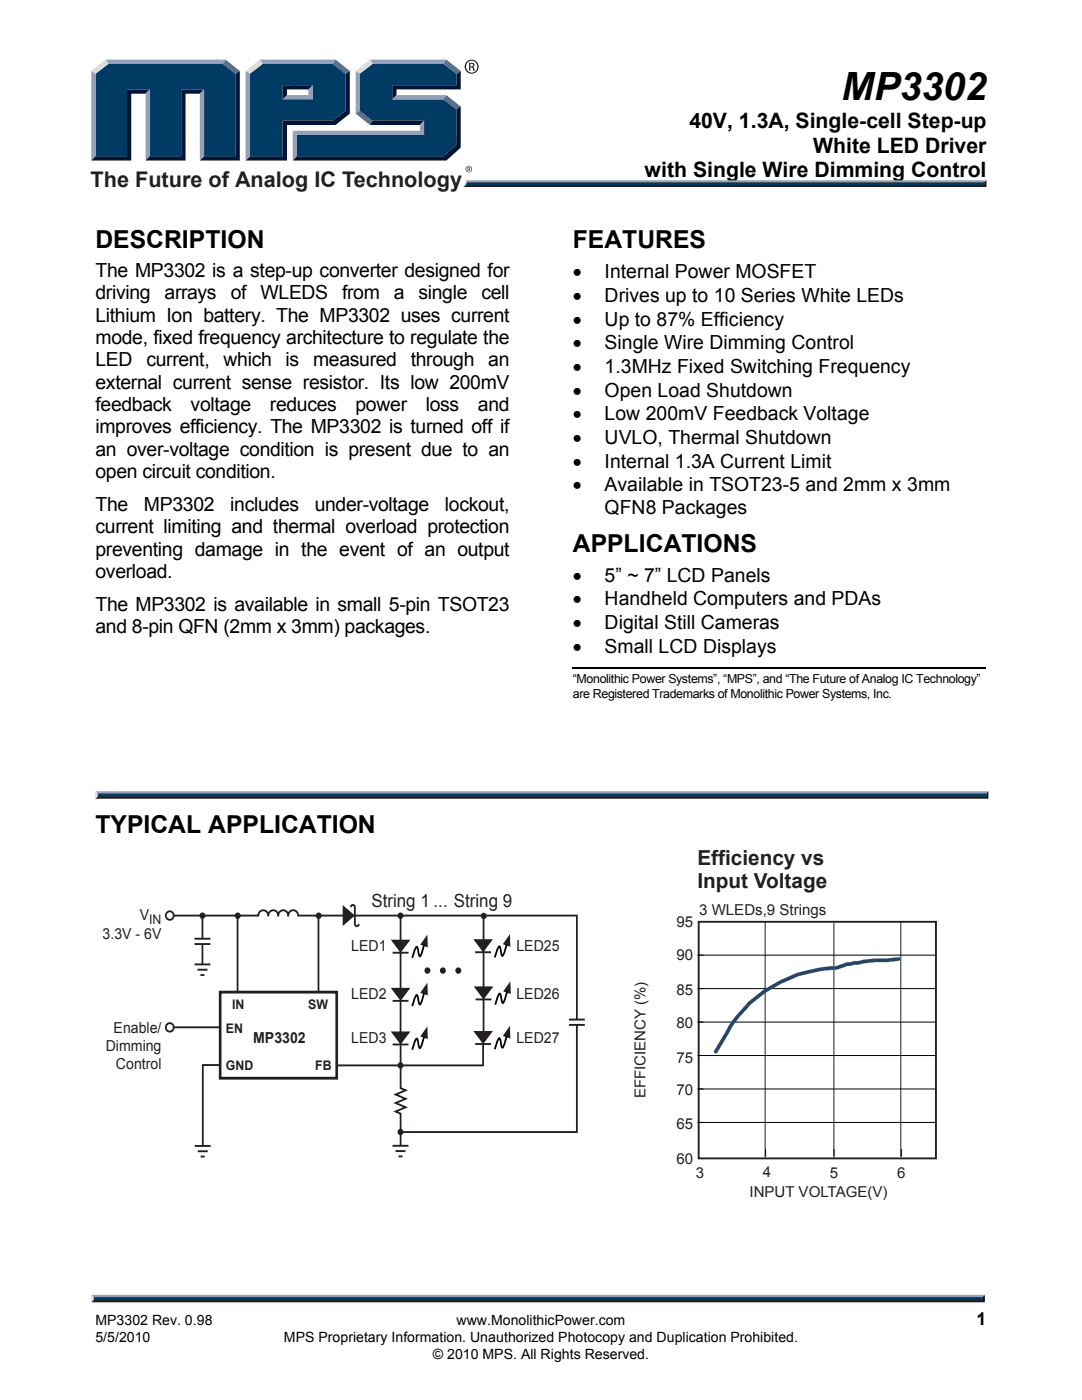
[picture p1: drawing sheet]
<svg xmlns="http://www.w3.org/2000/svg" width="216mm" height="279mm" viewBox="0 0 216 279" stroke-linecap="round" stroke-linejoin="round" font-family="sans-serif">
<defs><g id="words">
<text font-size="7.8" x="167.9" y="20">MP3302</text>
<g font-size="4.9">
<text x="19" y="49.5">DESCRIPTION</text>
<text x="114.3" y="49.5">FEATURES</text>
<text x="114.3" y="110.1">APPLICATIONS</text>
<text x="19" y="166.2">TYPICAL APPLICATION</text>
</g>
<text font-size="4.3" fill="#231f20" x="18.1" y="37.3">The Future of Analog IC Technology</text>
<g font-size="4.2">
<text x="137.6" y="25.6">40V, 1.3A, Single-cell Step-up</text>
<text x="128.6" y="35.3">with Single Wire Dimming Control</text>
<text x="162.3" y="30.4">White LED Driver</text>
</g>
<g font-size="4.1" fill="#231f20">
<text x="139.2" y="172.7">Efficiency vs</text>
<text x="139.2" y="177.2">Input Voltage</text>
</g>
<g font-size="3.9">
<text x="19" y="55.3">The MP3302 is a step-up converter designed for</text>
<text x="19" y="59.7">driving</text>
<text x="32.9" y="59.7">arrays</text>
<text x="46" y="59.7">of WLEDS</text>
<text x="68.3" y="59.7">from</text>
<text x="78.6" y="59.7">a</text>
<text x="83.5" y="59.7">single</text>
<text x="96.1" y="59.7">cell</text>
<text x="114.3" y="55.5">•</text>
<text x="120.7" y="55.5">Internal Power MOSFET</text>
<text x="19" y="64.2">Lithium Ion battery. The MP3302 uses current</text>
<text x="114.3" y="60.3">•</text>
<text x="114.3" y="65">•</text>
<text x="120.7" y="60.3">Drives up to 10 Series White LEDs</text>
<text x="120.7" y="65">Up to 87% Efficiency</text>
<text x="19" y="68.6">mode, fixed frequency architecture to regulate the</text>
<text x="114.3" y="69.7">•</text>
<text x="120.7" y="69.7">Single Wire Dimming Control</text>
<text x="19" y="73.1">LED</text>
<text x="19" y="77.6">external current sense resistor. Its low 200mV</text>
<text x="29.2" y="73.1">current,</text>
<text x="44.6" y="73.1">which</text>
<text x="57" y="73.1">is</text>
<text x="62.5" y="73.1">measured</text>
<text x="82" y="73.1">through</text>
<text x="97.4" y="73.1">an</text>
<text x="114.3" y="74.4">•</text>
<text x="120.7" y="74.4">1.3MHz Fixed Switching Frequency</text>
<text x="19" y="82">feedback</text>
<text x="38" y="82">voltage</text>
<text x="53.9" y="82">reduces</text>
<text x="71" y="82">power</text>
<text x="85" y="82">loss</text>
<text x="95.4" y="82">and</text>
<text x="114.3" y="79.2">•</text>
<text x="114.3" y="83.9">•</text>
<text x="120.7" y="79.2">Open Load Shutdown</text>
<text x="120.7" y="83.9">Low 200mV Feedback Voltage</text>
<text x="19" y="86.5">improves efficiency. The MP3302 is turned off if</text>
<text x="114.3" y="88.6">•</text>
<text x="120.7" y="88.6">UVLO, Thermal Shutdown</text>
<text x="19" y="91">an over-voltage condition is present due to an</text>
<text x="19" y="95.4">open circuit condition.</text>
<text x="114.3" y="93.3">•</text>
<text x="120.7" y="93.3">Internal 1.3A Current Limit</text>
<text x="114.3" y="98">•</text>
<text x="120.7" y="98">Available in TSOT23-5 and 2mm x 3mm</text>
<text x="19" y="102">The</text>
<text x="19" y="106.5">current limiting and thermal overload protection</text>
<text x="28.7" y="102">MP3302</text>
<text x="45.9" y="102">includes</text>
<text x="62.8" y="102">under-voltage</text>
<text x="88.8" y="102">lockout,</text>
<text x="120.6" y="102.5">QFN8 Packages</text>
<text x="19" y="110.9">preventing damage in the event of an output</text>
<text x="19" y="115.4">overload.</text>
<text x="114.3" y="116.1">•</text>
<text x="120.7" y="116.1">5” ~ 7” LCD Panels</text>
<text x="19" y="122">The MP3302 is available in small 5-pin TSOT23</text>
<text x="114.3" y="120.8">•</text>
<text x="114.3" y="125.5">•</text>
<text x="120.7" y="120.8">Handheld Computers and PDAs</text>
<text x="120.7" y="125.5">Digital Still Cameras</text>
<text x="19" y="126.4">and 8-pin QFN (2mm x 3mm) packages.</text>
<text x="114.3" y="130.3">•</text>
<text x="120.7" y="130.3">Small LCD Displays</text>
</g>
<text font-size="3.6" fill="#231f20" x="74.1" y="180.9">String 1 ... String 9</text>
<text font-size="3.5" x="194.9" y="264.5">1</text>
<g font-size="3" fill="#231f20">
<text x="27.9" y="183.6">V</text>
<text x="135" y="184.9">95</text>
<text x="139.5" y="182.6">3 WLEDs,9 Strings</text>
<text x="20.5" y="187.3">3.3V - 6V</text>
<text x="70.1" y="189.8">LED1</text>
<text x="103.1" y="189.8">LED25</text>
<text x="135" y="191.6">90</text>
<text x="70.1" y="199.4">LED2</text>
<text x="103.1" y="199.4">LED26</text>
<text x="135" y="198.6">85</text>
<text x="21.1" y="209.8">Dimming</text>
<text x="22.7" y="206.2">Enable/</text>
<text x="50.5" y="208.1">MP3302</text>
<text x="70.1" y="208.1">LED3</text>
<text x="103.1" y="208.1">LED27</text>
<text x="135" y="205.2">80</text>
<text x="23.1" y="213.4">Control</text>
<text x="135" y="212.1">75</text>
<text x="128.8" y="219.2" transform="rotate(-90 128.8 219.2)">EFFICIENCY (%)</text>
<text x="135" y="218.6">70</text>
<text x="135" y="225.4">65</text>
<text x="135" y="232.3">60</text>
<text x="138.8" y="235">3</text>
<text x="149.6" y="239">INPUT VOLTAGE(V)</text>
<text x="152.2" y="235">4</text>
<text x="165.6" y="235">5</text>
<text x="179" y="235">6</text>
</g>
<g font-size="2.8">
<text x="19" y="267.9">5/5/2010</text>
<text x="19" y="264.5">MP3302 Rev. 0.98</text>
<text x="56.7" y="267.9">MPS Proprietary Information. Unauthorized Photocopy and Duplication Prohibited.</text>
<text x="91.1" y="264.5">www.MonolithicPower.com</text>
<text x="86.4" y="271.1">© 2010 MPS. All Rights Reserved.</text>
</g>
<g font-size="2.6" fill="#231f20">
<text x="29.8" y="184.3">IN</text>
<text x="46.3" y="201.3">IN</text>
<text x="61.5" y="201.3">SW</text>
<text x="45.1" y="206.1">EN</text>
<text x="45.1" y="213.6">GND</text>
<text x="62.9" y="213.6">FB</text>
</g>
<g font-size="2.5">
<text x="114.3" y="136.4">“Monolithic Power Systems”, “MPS”, and “The Future of Analog IC Technology”</text>
<text x="114.3" y="139.2">are Registered Trademarks of Monolithic Power Systems, Inc.</text>
</g>
</g></defs>
<path d="M18.7 259.2h177.4l.4 .7h-178.3z" fill="#231f20"/>
<path d="M18.3 258.4h178.2l-.4 .8h-177.4z" fill="#94a0b9"/>
<path d="M196.5 258.4v1.5l-.4-.4v-.6z" fill="#001339"/>
<path d="M18.7 258.9h177.4v.6h-177.4z" fill="#003b63"/>
<g fill="#dcddde">
<path d="M18.2 258.4l.5 .5v.5l-.5 .5z"/>
<path d="M92.9 36h.7l-.5 1.3h-.7z"/>
</g>
<path d="M92.9 36h103.9l-.4 .7h-103.1z" fill="#94a0b9"/>
<path d="M92.4 37.3l.9-.6h103.1l.4 .6z" fill="#231f20"/>
<path d="M196.4 36.4l.4-.4v1.3l-.4-.4z" fill="#001339"/>
<path d="M93.2 36.4h103.2v.5h-103.4z" fill="#003b63"/>
<path d="M56.4 19.8l.9-.8h4.2l.9 .8z" fill="#94a0b9"/>
<g fill="#003b63">
<path d="M19.1 14.7l2.5-2h22.8l2.6 2v16.5h-6.3v-13.4h-4.5v13.4h-6.3v-13.4h-4.6v13.4h-6.2z"/>
<path d="M49.9 14.7l2.5-2h6.9v4.3h-2.9v2.8h6v-2.8h-4v-4.3h8l2.6 2v7.4l-2.6 2h-10v7.1h-6.5z"/>
<path d="M59.2 26.9h25.3v-2.8h-10.2l-2.6-2v-7.4l2.6-2h14.2l2.6 2v2.3h-12.8v2.8h10.2l2.6 2v7.1l-2.6 2.3h-29.3z"/>
</g>
<path d="M73.8 11.9h15.3l-.6 .8h-14.1z" fill="#94a0b9"/>
<path d="M71 14.2l2.8-2.3 .6 .8-2.6 2z" fill="#dcddde"/>
<path d="M71 14.2l.8 .5v7.4l-.8 .6z" fill="#94a0b9"/>
<path d="M71 22.7l.8-.6 2.6 2-.6 .8z" fill="#547194"/>
<path d="M74.4 24.1h10.2l-.8 .8h-10z" fill="#001339"/>
<g fill="#94a0b9">
<path d="M58.4 26.1h25.4v-1.2l.8-.8v2.8h-25.3z"/>
<path d="M58.4 26.1l.9 .8v4.3l-.9 .8z"/>
</g>
<path d="M78.3 17h12.8v-2.3l.8-.5v3.6h-12.8v1.2l-.8 .8z" fill="#001339"/>
<path d="M78.3 19.8l.8-.8h10l-.6 .8z" fill="#94a0b9"/>
<path d="M89.1 19l2.8 2.3-.8 .5-2.6-2z" fill="#547194"/>
<g fill="#001339">
<path d="M58.4 32l.9-.8h29.2l2.6-2.3v-7.1l.8-.5v8.2l-2.8 2.5z"/>
<path d="M56.4 24.1h10l2.6-2v-7.4l.8-.5v8.5l-2.8 2.2h-9.7v7.1h-8.3l.9-.8h6.5z"/>
</g>
<path d="M67 11.9l2.8 2.3-.8 .5-2.6-2z" fill="#547194"/>
<path d="M51.8 11.9h15.2l-.6 .8h-14z" fill="#94a0b9"/>
<path d="M49 14.2l2.8-2.3 .6 .8-2.5 2z" fill="#dcddde"/>
<g fill="#94a0b9">
<path d="M49 14.2l.9 .5v16.5l-.9 .8z"/>
<path d="M61.5 17.8l.9-.8v2.8l-.9-.8z"/>
</g>
<g fill="#001339">
<path d="M56.4 17h6l-.9 .8h-4.2v1.2l-.9 .8z"/>
<path d="M47 14.7l.9-.5v17.8h-8l.8-.8h6.3z"/>
</g>
<path d="M45 11.9l2.9 2.3-.9 .5-2.6-2z" fill="#547194"/>
<path d="M21 11.9h24l-.6 .8h-22.8z" fill="#94a0b9"/>
<path d="M18.2 14.2l2.8-2.3 .6 .8-2.5 2z" fill="#dcddde"/>
<path d="M18.2 14.2l.9 .5v16.5l-.9 .8z" fill="#94a0b9"/>
<path d="M25.3 17.8h4.6l-.9 .9h-2.8v13.3h-8l.9-.8h6.2z" fill="#001339"/>
<path d="M29 18.7l.9-.9v13.4l-.9 .8z" fill="#94a0b9"/>
<path d="M36.2 17.8h4.5l-.8 .9h-2.9v13.3h-8l.9-.8h6.3z" fill="#001339"/>
<path d="M39.9 18.7l.8-.9v13.4l-.8 .8z" fill="#94a0b9"/>
<path d="M89.1 11.9l2.8 2.3-.8 .5-2.6-2z" fill="#547194"/>
<g fill="#231f20">
<path d="M92.7 13.3a1.4 1.4 0 0 1 2.8 0 1.4 1.4 0 0 1-2.8 0zM92.9 13.3a1.2 1.2 0 0 0 2.4 0 1.2 1.2 0 0 0-2.4 0zM93.6 12.6a.78 .78 0 0 1 1.1 .4l-.3 .4 .2 .1 .1 .6h-.2l-.2-.5-.3-.1h-.1v.6h-.3zM93.9 12.7v.6l.5-.2-.1-.3z"/>
<path d="M92.9 33.7a.65 .65 0 0 1 1.3 0 .65 .65 0 0 1-1.3 0zM93 33.7a.55 .55 0 0 0 1.1 0 .55 .55 0 0 0-1.1 0zM93.3 33.4l.5 .1-.1 .3 .1 .3-.3-.3-.2 .3zM93.4 33.5v.2h.2v-.2z"/>
</g>
<path d="M114.3 133.4h82.4" fill="none" stroke="#000" stroke-width=".34"/>
<path d="M19.5 158.7h177.3l.4 .7h-178.1z" fill="#231f20"/>
<path d="M19.1 157.9h178.1l-.4 .8h-177.3z" fill="#94a0b9"/>
<path d="M197.2 157.9v1.5l-.4-.4v-.6z" fill="#001339"/>
<path d="M19.5 158.4h177.3v.6h-177.3z" fill="#003b63"/>
<path d="M19 157.9l.5 .5v.5l-.5 .5z" fill="#dcddde"/>
<path d="M43.9 198h23.3v17.2h-23.3z" fill="none" stroke="#231f20" stroke-width=".55"/>
<path d="M78.3 206h3.2l-1.6 2.2z" fill="#231f20" stroke="#231f20" stroke-width=".36"/>
<path d="M79.9 199.6v6.6M81.5 208.4l-3.2 .1" fill="none" stroke="#231f20" stroke-width=".36"/>
<path d="M85.3 204.8l.1 2.6-1.5-.6z" fill="#231f20"/>
<path d="M84.6 206.8l-.7 2.3-.2 .1-.1-.3-.4-1.6-.3 .3-.6 1.9" fill="none" stroke="#000" stroke-width=".36"/>
<path d="M78.3 187.7h3.2l-1.6 2.1z" fill="#231f20" stroke="#231f20" stroke-width=".36"/>
<path d="M81.5 190.1h-3.2" fill="none" stroke="#231f20" stroke-width=".36"/>
<path d="M85.3 186.5l.1 2.6-1.5-.6z" fill="#231f20"/>
<path d="M84.6 188.5l-.7 2.3h-.2l-.1-.2-.4-1.6-.3 .2-.6 2" fill="none" stroke="#000" stroke-width=".36"/>
<path d="M79.9 208.6v8.6l1 .4-1.9 .8 1.9 .9-1.9 .8 1.9 .9-1.9 .8 .9 .5v6.4" fill="none" stroke="#231f20" stroke-width=".36"/>
<g fill="#231f20">
<circle cx="79.9" cy="225.9" r=".61"/>
<circle cx="79.9" cy="212.6" r=".61"/>
<circle cx="79.9" cy="182.8" r=".61"/>
<circle cx="96.5" cy="182.8" r=".61"/>
<circle cx="63.6" cy="182.8" r=".61"/>
</g>
<g fill="#231f20" stroke="#231f20" stroke-width=".36">
<path d="M78.3 228.7h3.2z"/>
<path d="M113.5 203.5h3.2z"/>
<path d="M68.6 181l1.9 1.7-1.9 1.7z"/>
</g>
<path d="M34.5 182.7h17a1 1 0 0 1 1-1 1 1 0 0 1 1 1 1 1 0 0 1 1-1 1 1 0 0 1 1 1 1 1 0 0 1 1-1 1 1 0 0 1 1 1 1 1 0 0 1 1-1 1 1 0 0 1 1 1h9M63.5 182.7v15.3M70 181a.4 .4 0 0 1 .4-.4 .4 .4 0 0 1 .4 .4v3.4a.4 .4 0 0 0 .4 .4 .4 .4 0 0 0 .4-.4M70.8 182.7h44.3v20.8M67.2 212.6h29.3M113.5 204.5h3.2M115.1 204.5v21.4h-35.2M78.9 229.7h2M79.5 230.8h.8" fill="none" stroke="#231f20" stroke-width=".36"/>
<circle cx="47.4" cy="182.8" r=".61" fill="#231f20"/>
<path d="M47.4 182.7v15.3" fill="none" stroke="#231f20" stroke-width=".36"/>
<circle cx="40.4" cy="182.7" r=".61" fill="#231f20"/>
<g fill="#231f20" stroke="#231f20" stroke-width=".36">
<path d="M38.8 192.5h3.2z"/>
<path d="M38.8 187.3h3.2z"/>
<path d="M78.3 197.3h3.2l-1.6 2.2z"/>
</g>
<path d="M38.8 188.4h3.2M39.4 193.5h2M40 194.6h.8M40.4 188.4v4.1M40.4 182.7v4.6M79.9 182.7v14.8M81.5 199.7h-3.2" fill="none" stroke="#231f20" stroke-width=".36"/>
<path d="M85.3 196.1l.1 2.6-1.5-.6z" fill="#231f20"/>
<path d="M84.6 198.1l-.7 2.3h-.2l-.1-.2-.4-1.6-.3 .3-.6 1.9" fill="none" stroke="#000" stroke-width=".36"/>
<g fill="none" stroke="#231f20" stroke-width=".36">
<path d="M34.7 205h9.3M43.9 212.6h-3.4v16.2M96.4 208.4v4.3M98 208.4h-3.2M39.5 229.8h1.9M40.1 230.8h.7"/>
<circle cx="33.9" cy="182.7" r=".82"/>
<circle cx="33.9" cy="205.1" r=".82"/>
</g>
<g fill="#231f20" stroke="#231f20" stroke-width=".36">
<path d="M38.9 228.7h3.1z"/>
<path d="M94.8 205.9h3.2l-1.6 2.2z"/>
</g>
<path d="M101.8 204.7v2.6l-1.5-.5z" fill="#231f20"/>
<path d="M101.1 206.7l-.8 2.3-.1 .1-.1-.3-.4-1.6-.3 .3-.7 1.9" fill="none" stroke="#000" stroke-width=".36"/>
<path d="M94.8 187.6h3.2l-1.6 2.2z" fill="#231f20" stroke="#231f20" stroke-width=".36"/>
<path d="M98 190h-3.2" fill="none" stroke="#231f20" stroke-width=".36"/>
<path d="M101.8 186.4v2.6l-1.5-.6z" fill="#231f20"/>
<path d="M101.1 188.4l-.8 2.3h-.1l-.1-.2-.4-1.6-.3 .3-.7 1.9" fill="none" stroke="#000" stroke-width=".36"/>
<g fill="#231f20">
<circle cx="85.3" cy="193.7" r=".62"/>
<circle cx="88.4" cy="193.7" r=".62"/>
<circle cx="91.4" cy="193.7" r=".62"/>
</g>
<path d="M96.5 182.5v14.7M96.5 199.3v6.6M98.1 199.5h-3.2" fill="none" stroke="#231f20" stroke-width=".36"/>
<path d="M94.9 197.1h3.2l-1.6 2.1z" fill="#231f20" stroke="#231f20" stroke-width=".36"/>
<path d="M101.8 195.8l.1 2.6-1.5-.5z" fill="#231f20"/>
<path d="M101.2 197.9l-.8 2.2-.1 .1-.1-.3-.4-1.6-.3 .3-.7 1.9" fill="none" stroke="#000" stroke-width=".36"/>
<path d="M152.7 184v47M166.4 184.1v47.1M179.7 184v47" fill="none" stroke="#231f20" stroke-width=".2"/>
<path d="M139.4 184h47.4v47.2h-47.4z" fill="none" stroke="#231f20" stroke-width=".38"/>
<path d="M139.3 197.3h47.4M139.3 190.6h47.4M139.3 217.3h47.4M139.3 210.7h47.4M139.3 204h47.4M139.3 224h47.4" fill="none" stroke="#020303" stroke-width=".2"/>
<path d="M139.1 179.9h26.1v3.6h-26.1z" fill="#fff"/>
<path d="M139.3 197.3h1M139.3 190.6h1M139.3 217.3h1M139.3 210.7h1M139.3 204h1M139.3 224h1M152.8 229.4v1.3M166.4 229.4v1.3M179.9 229.4v1.3" fill="none" stroke="#020303" stroke-width=".2"/>
<path d="M179.3 191.4l-2.4 .2h-2.3l-5.7 .8a7.5 7.5 0 0 1-3.1 .8 26.6 26.6 0 0 0-19.9 11.3l-3.1 5.4" fill="none" stroke="#333b97" stroke-width=".75"/>
<use href="#words"/>
</svg>
